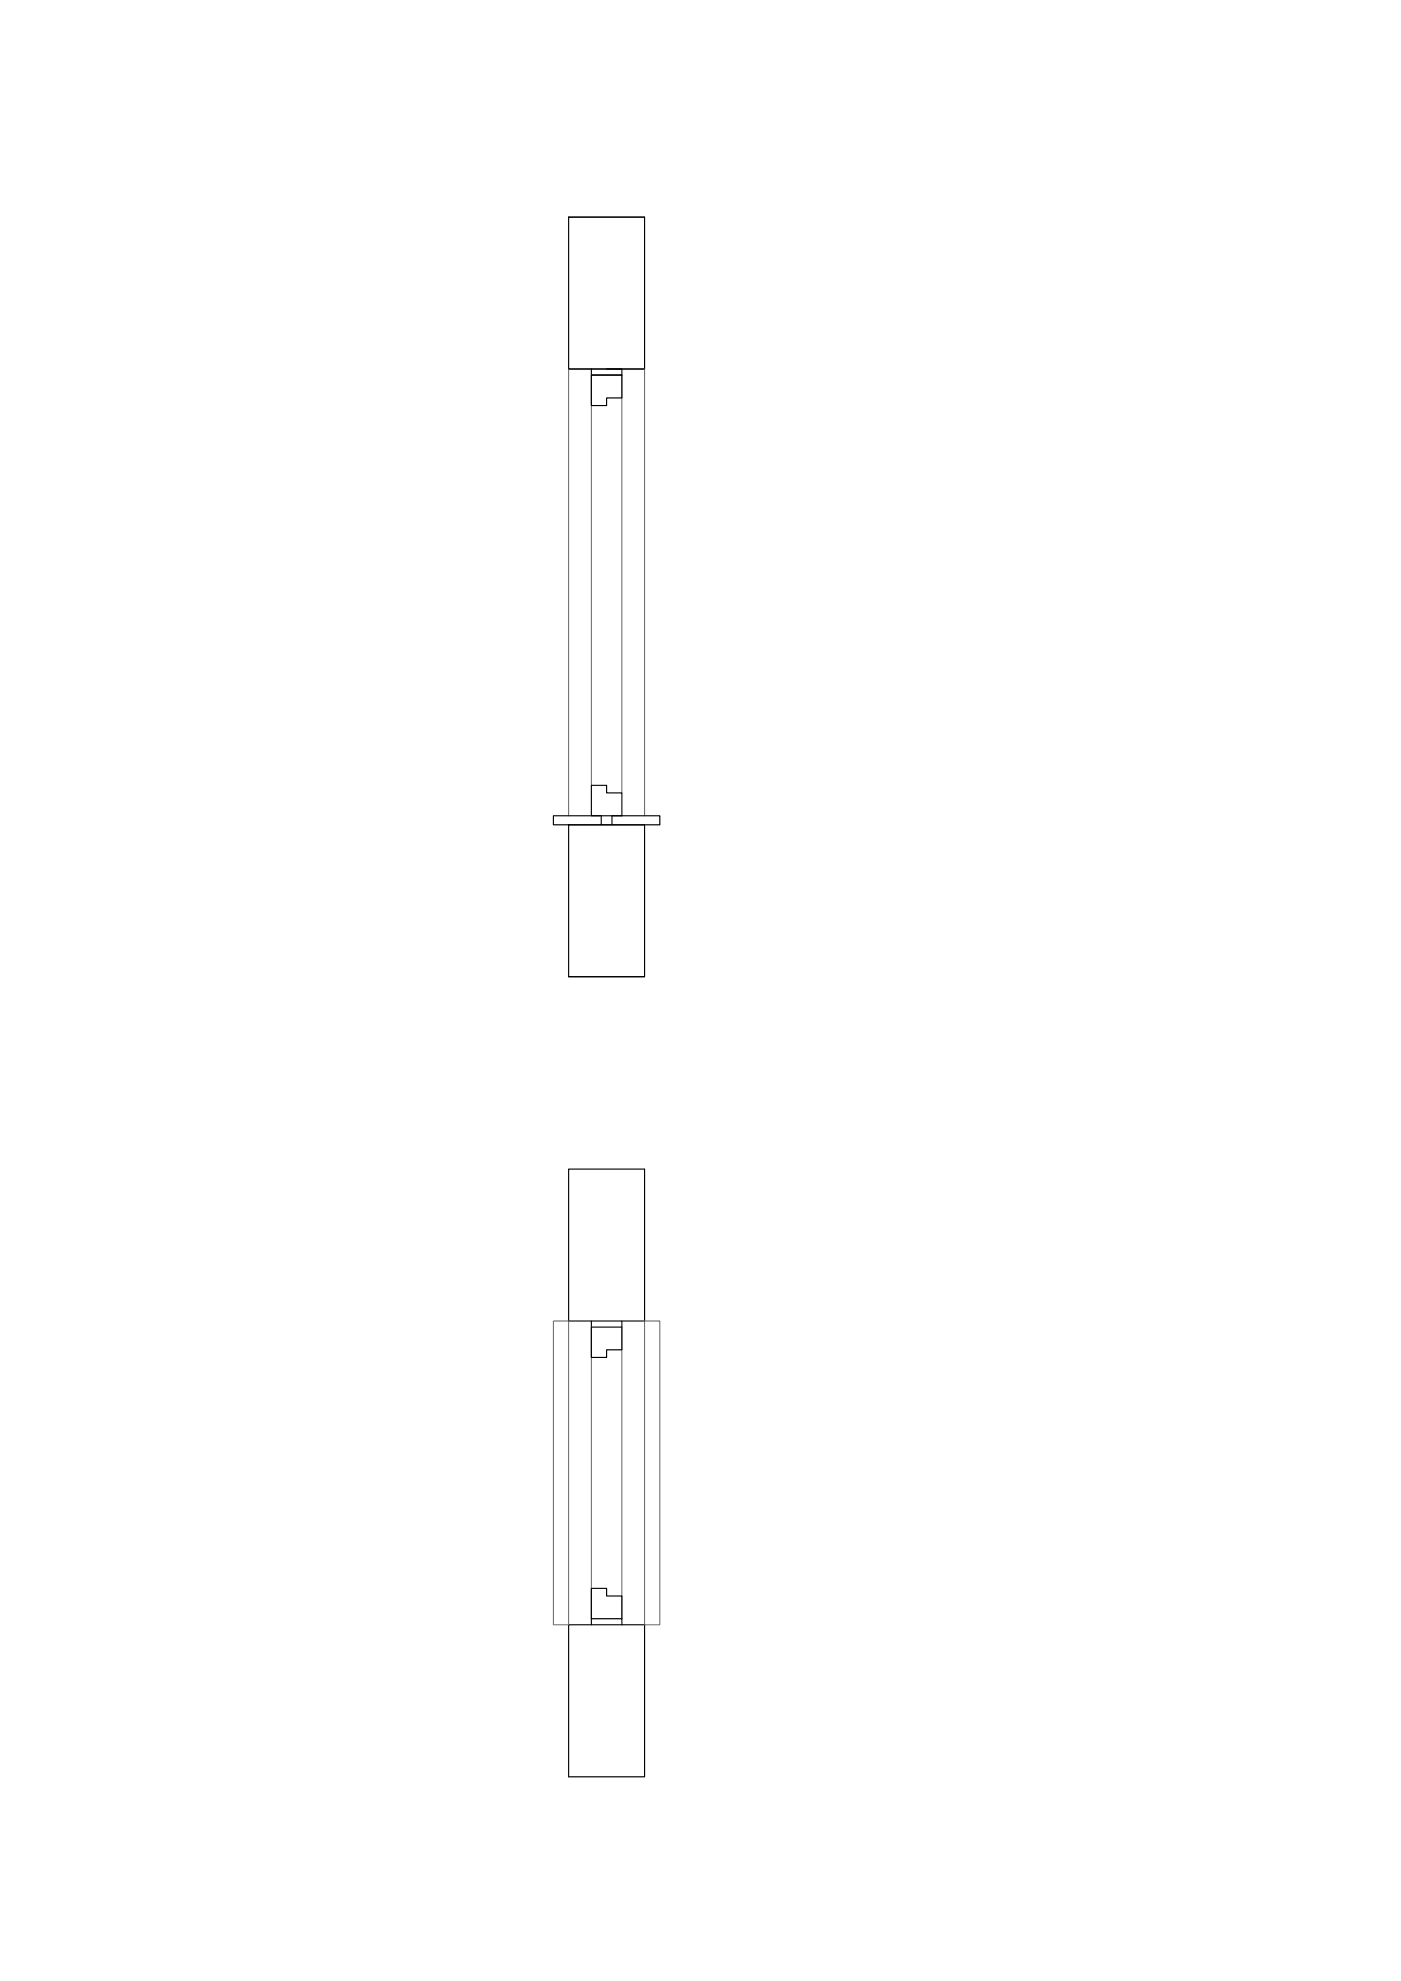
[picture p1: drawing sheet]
<svg xmlns="http://www.w3.org/2000/svg" width="420mm" height="594mm" viewBox="0 0 420 594" stroke-linecap="round" stroke-linejoin="round" font-family="sans-serif">
<!-- layer: SECCION -->
<path d="M170.5 65.1h22.8v45.6h-22.8zM170.5 65.1h22.8M170.5 110.7h22.8M170.5 247.4h22.8v45.5h-22.8zM170.5 247.4h22.8M170.5 292.9h22.8M170.5 350.6h22.8v45.6h-22.8zM170.5 487.3h22.8v45.5h-22.8z" fill="none" stroke="#000" stroke-width=".34"/>
<!-- layer: PROYECCION -->
<path d="M170.5 110.7v133.9M177.3 112.5v123M186.5 112.5v125.3M193.3 110.7v133.9M166 396.2h4.5v91.1h-4.5zM177.3 398v87.4M186.5 398v87.4M193.3 396.2h4.6v91.1h-4.6z" fill="none" stroke="#636363" stroke-width=".3"/>
<!-- layer: LASTRE -->
<path d="M170.5 247.4h-4.5v-2.8h14.3v2.8M183.5 247.4v-2.8h14.4v2.8h-4.6" fill="none" stroke="#000" stroke-width=".34"/>
<!-- layer: SEXIONEPICCOLA -->
<path d="M177.3 110.7v1.8h9.2v-1.8h-4.6M177.3 396.2v1.8h9.2v-1.8M177.3 487.3v-1.9h9.2v1.9" fill="none" stroke="#000" stroke-width=".34"/>
<!-- layer: TELAIO -->
<path d="M177.3 112.5h9.2v6.8h-4.6v2.3h-4.6zM177.3 235.5h4.6v2.3h4.6v6.8h-9.2zM177.3 398v9.1h4.6v-2.3h4.6v-6.8M177.3 485.4v-9.1h4.6v2.3h4.6v6.8" fill="none" stroke="#000" stroke-width=".34"/>
</svg>
